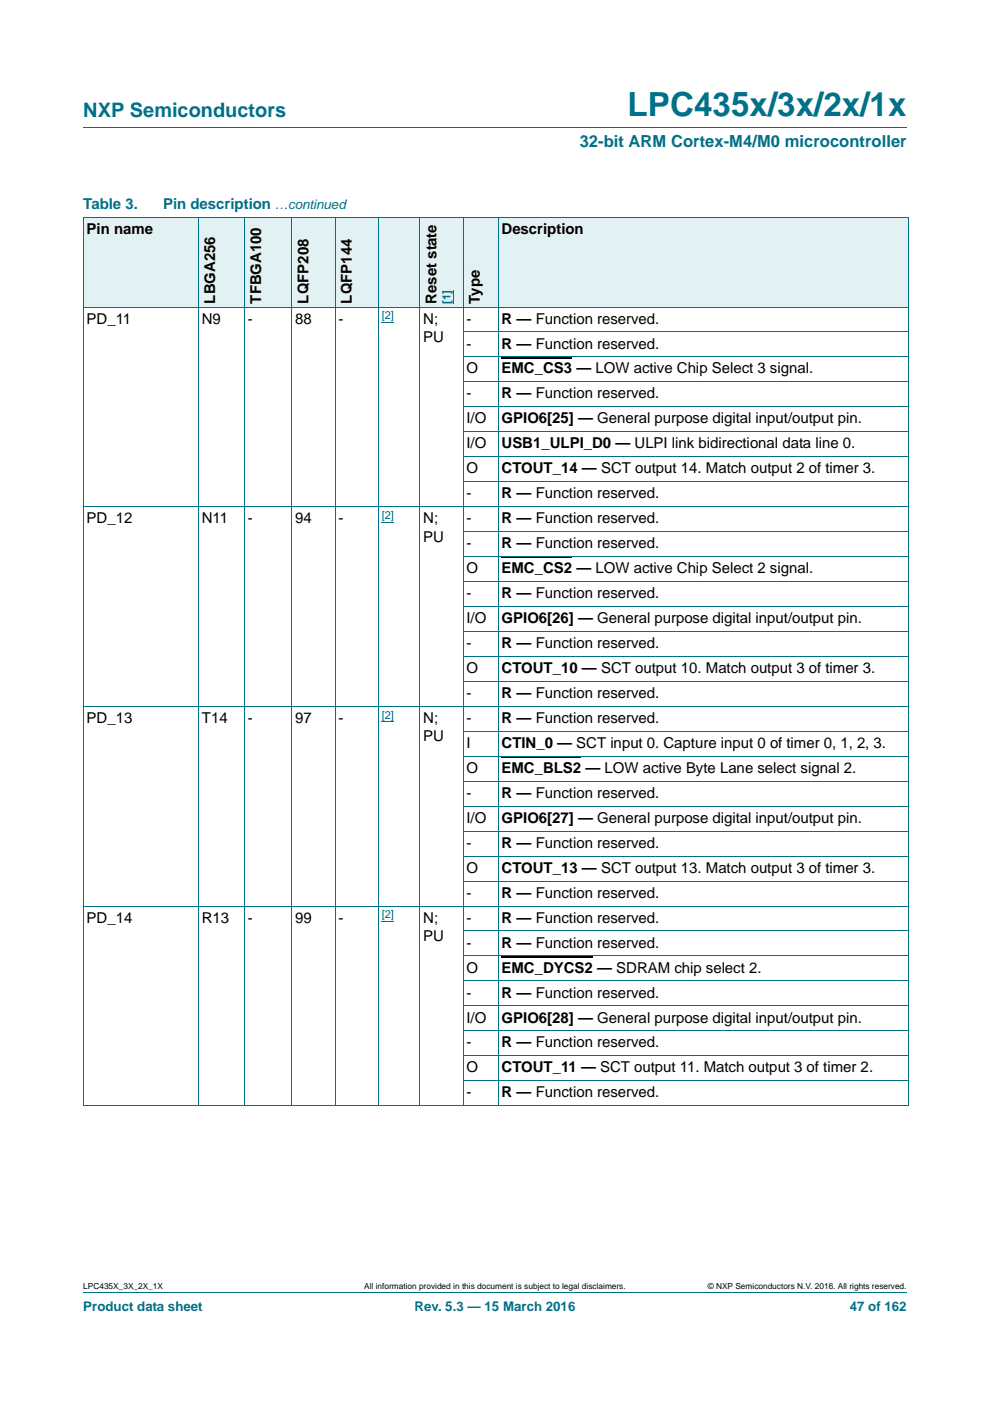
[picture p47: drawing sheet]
<svg xmlns="http://www.w3.org/2000/svg" width="210mm" height="297mm" viewBox="0 0 210 297" stroke-linecap="round" stroke-linejoin="round" font-family="sans-serif">
<defs><g id="words">
<text font-size="7" fill="#00718a" x="133.1" y="24.6">LPC435x/3x/2x/1x</text>
<text font-size="4.2" fill="#00718a" x="17.7" y="24.9">NXP Semiconductors</text>
<text font-size="3.5" fill="#00718a" x="123" y="31.1">32-bit ARM Cortex-M4/M0 microcontroller</text>
<g font-size="3.2" fill="#00718a">
<text x="17.7" y="44.3">Table 3.</text>
<text x="34.6" y="44.3">Pin description</text>
</g>
<g font-size="3.2">
<text x="18.4" y="49.6">Pin name</text>
<text x="106.4" y="49.6">Description</text>
<text x="45.6" y="64.4" transform="rotate(-90 45.6 64.4)">LBGA256</text>
<text x="55.4" y="64.4" transform="rotate(-90 55.4 64.4)">TFBGA100</text>
<text x="65.4" y="64.4" transform="rotate(-90 65.4 64.4)">LQFP208</text>
<text x="74.6" y="64.4" transform="rotate(-90 74.6 64.4)">LQFP144</text>
<text x="92.6" y="64.4" transform="rotate(-90 92.6 64.4)">Reset state</text>
<text x="101.8" y="64.4" transform="rotate(-90 101.8 64.4)">Type</text>
<text x="18.4" y="68.6">PD_11</text>
<text x="42.8" y="68.6">N9</text>
<text x="52.6" y="68.6">-</text>
<text x="62.6" y="68.6">88</text>
<text x="71.8" y="68.6">-</text>
<text x="89.8" y="68.6">N;</text>
<text x="99" y="68.6">-</text>
<text x="106.4" y="68.6">R — Function reserved.</text>
<text x="89.8" y="72.5">PU</text>
<text x="99" y="73.9">-</text>
<text x="106.4" y="73.9">R — Function reserved.</text>
<text x="99" y="79.2">O</text>
<text x="106.4" y="79.2">EMC_CS3 — LOW active Chip Select 3 signal.</text>
<text x="99" y="84.5">-</text>
<text x="99" y="89.8">I/O</text>
<text x="106.4" y="84.5">R — Function reserved.</text>
<text x="106.4" y="89.8">GPIO6[25] — General purpose digital input/output pin.</text>
<text x="99" y="95.1">I/O</text>
<text x="106.4" y="95.1">USB1_ULPI_D0 — ULPI link bidirectional data line 0.</text>
<text x="99" y="100.4">O</text>
<text x="106.4" y="100.4">CTOUT_14 — SCT output 14. Match output 2 of timer 3.</text>
<text x="99" y="105.6">-</text>
<text x="106.4" y="105.6">R — Function reserved.</text>
<text x="18.4" y="110.9">PD_12</text>
<text x="42.8" y="110.9">N11</text>
<text x="52.6" y="110.9">-</text>
<text x="62.6" y="110.9">94</text>
<text x="71.8" y="110.9">-</text>
<text x="89.8" y="110.9">N;</text>
<text x="99" y="110.9">-</text>
<text x="106.4" y="110.9">R — Function reserved.</text>
<text x="89.8" y="114.8">PU</text>
<text x="99" y="116.2">-</text>
<text x="106.4" y="116.2">R — Function reserved.</text>
<text x="99" y="121.5">O</text>
<text x="106.4" y="121.5">EMC_CS2 — LOW active Chip Select 2 signal.</text>
<text x="99" y="126.8">-</text>
<text x="106.4" y="126.8">R — Function reserved.</text>
<text x="99" y="132.1">I/O</text>
<text x="99" y="137.4">-</text>
<text x="106.4" y="132.1">GPIO6[26] — General purpose digital input/output pin.</text>
<text x="106.4" y="137.4">R — Function reserved.</text>
<text x="99" y="142.7">O</text>
<text x="106.4" y="142.7">CTOUT_10 — SCT output 10. Match output 3 of timer 3.</text>
<text x="99" y="148">-</text>
<text x="106.4" y="148">R — Function reserved.</text>
<text x="18.4" y="153.3">PD_13</text>
<text x="42.8" y="153.3">T14</text>
<text x="52.6" y="153.3">-</text>
<text x="62.6" y="153.3">97</text>
<text x="71.8" y="153.3">-</text>
<text x="89.8" y="153.3">N;</text>
<text x="99" y="153.3">-</text>
<text x="106.4" y="153.3">R — Function reserved.</text>
<text x="89.8" y="157.2">PU</text>
<text x="99" y="158.6">I</text>
<text x="106.4" y="158.6">CTIN_0 — SCT input 0. Capture input 0 of timer 0, 1, 2, 3.</text>
<text x="99" y="163.9">O</text>
<text x="106.4" y="163.9">EMC_BLS2 — LOW active Byte Lane select signal 2.</text>
<text x="99" y="169.2">-</text>
<text x="106.4" y="169.2">R — Function reserved.</text>
<text x="99" y="174.5">I/O</text>
<text x="99" y="179.8">-</text>
<text x="106.4" y="174.5">GPIO6[27] — General purpose digital input/output pin.</text>
<text x="106.4" y="179.8">R — Function reserved.</text>
<text x="99" y="185">O</text>
<text x="106.4" y="185">CTOUT_13 — SCT output 13. Match output 3 of timer 3.</text>
<text x="99" y="190.3">-</text>
<text x="106.4" y="190.3">R — Function reserved.</text>
<text x="18.4" y="195.6">PD_14</text>
<text x="42.8" y="195.6">R13</text>
<text x="52.6" y="195.6">-</text>
<text x="62.6" y="195.6">99</text>
<text x="71.8" y="195.6">-</text>
<text x="89.8" y="195.6">N;</text>
<text x="99" y="195.6">-</text>
<text x="106.4" y="195.6">R — Function reserved.</text>
<text x="89.8" y="199.5">PU</text>
<text x="99" y="200.9">-</text>
<text x="106.4" y="200.9">R — Function reserved.</text>
<text x="99" y="206.2">O</text>
<text x="106.4" y="206.2">EMC_DYCS2 — SDRAM chip select 2.</text>
<text x="99" y="211.5">-</text>
<text x="106.4" y="211.5">R — Function reserved.</text>
<text x="99" y="216.8">I/O</text>
<text x="106.4" y="216.8">GPIO6[28] — General purpose digital input/output pin.</text>
<text x="99" y="222.1">-</text>
<text x="99" y="227.4">O</text>
<text x="106.4" y="222.1">R — Function reserved.</text>
<text x="106.4" y="227.4">CTOUT_11 — SCT output 11. Match output 3 of timer 2.</text>
<text x="99" y="232.7">-</text>
<text x="106.4" y="232.7">R — Function reserved.</text>
</g>
<g font-size="2.8" fill="#00718a">
<text x="58.3" y="44.3">…continued</text>
<text x="17.7" y="277.9">Product data sheet</text>
<text x="87.9" y="277.9">Rev. 5.3 — 15 March 2016</text>
<text x="180.2" y="277.9">47 of 162</text>
</g>
<g font-size="2.4" fill="#00f">
<text x="95.5" y="64.4" transform="rotate(-90 95.5 64.4)">[1]</text>
<text x="81" y="67.6">[2]</text>
<text x="81" y="110">[2]</text>
<text x="81" y="152.3">[2]</text>
<text x="81" y="194.7">[2]</text>
</g>
<g font-size="1.8">
<text x="17.7" y="273.3">LPC435X_3X_2X_1X</text>
<text x="77.2" y="273.3">All information provided in this document is subject to legal disclaimers.</text>
<text x="150.1" y="273.3">© NXP Semiconductors N.V. 2016. All rights reserved.</text>
</g>
</g></defs>
<path d="M17.7 27h174.6M17.7 273.9h174.6" fill="none" stroke="#00718a" stroke-width=".21"/>
<path d="M81 68.4h2.6M81 110.7h2.6M81 153h2.6M81 195.4h2.6" fill="none" stroke="#00f" stroke-width=".21"/>
<path d="M106.4 75.9h15M106.4 118.2h15M106.4 160.5h16.9M106.4 202.9h19.4" fill="none" stroke="#000" stroke-width=".34"/>
<g fill="#e2f1f4">
<path d="M17.7 46h24.4v19.1h-24.4z"/>
<path d="M42.1 46h9.8v19.1h-9.8z"/>
<path d="M51.9 46h10v19.1h-10z"/>
<path d="M61.9 46h9.2v19.1h-9.2z"/>
<path d="M71.1 46h9.2v19.1h-9.2z"/>
<path d="M80.3 46h18v19.1h-18z"/>
</g>
<path d="M96.2 61.5v2.9" fill="none" stroke="#00f" stroke-width=".21"/>
<g fill="#e2f1f4">
<path d="M98.3 46h7.4v19.1h-7.4z"/>
<path d="M105.7 46h87v19.1h-87z"/>
</g>
<g fill="none" stroke="#00718a" stroke-width=".21">
<path d="M17.6 46h175.1M17.7 46.1v188.3M42.1 46v188.5M51.9 46v188.5M61.9 46v188.5M71.1 46v188.5M80.3 46v188.5M89.1 46v188.5M98.3 46v188.5M105.7 46v188.5M192.7 46.1v188.3M17.6 65.1h175.1"/>
<path d="M98.2 70.4h94.5M98.2 75.7h94.5M98.2 81h94.5M98.2 86.3h94.5M98.2 91.6h94.5M98.2 96.8h94.5M17.6 107.4h175.1M98.2 102.1h94.5M98.2 112.7h94.5M98.2 118h94.5M98.2 123.3h94.5M98.2 128.6h94.5"/>
<path d="M98.2 133.9h94.5M98.2 139.2h94.5M17.6 149.8h175.1M98.2 144.5h94.5M98.2 155.1h94.5M98.2 160.3h94.5M98.2 165.6h94.5M98.2 170.9h94.5M98.2 176.2h94.5M17.6 192.1h175.1M98.2 181.5h94.5M98.2 186.8h94.5"/>
<path d="M98.2 197.4h94.5M98.2 202.7h94.5M98.2 208h94.5M98.2 213.3h94.5M98.2 218.6h94.5M17.6 234.4h175.1M98.2 223.8h94.5M98.2 229.1h94.5"/>
</g>
<use href="#words"/>
</svg>
